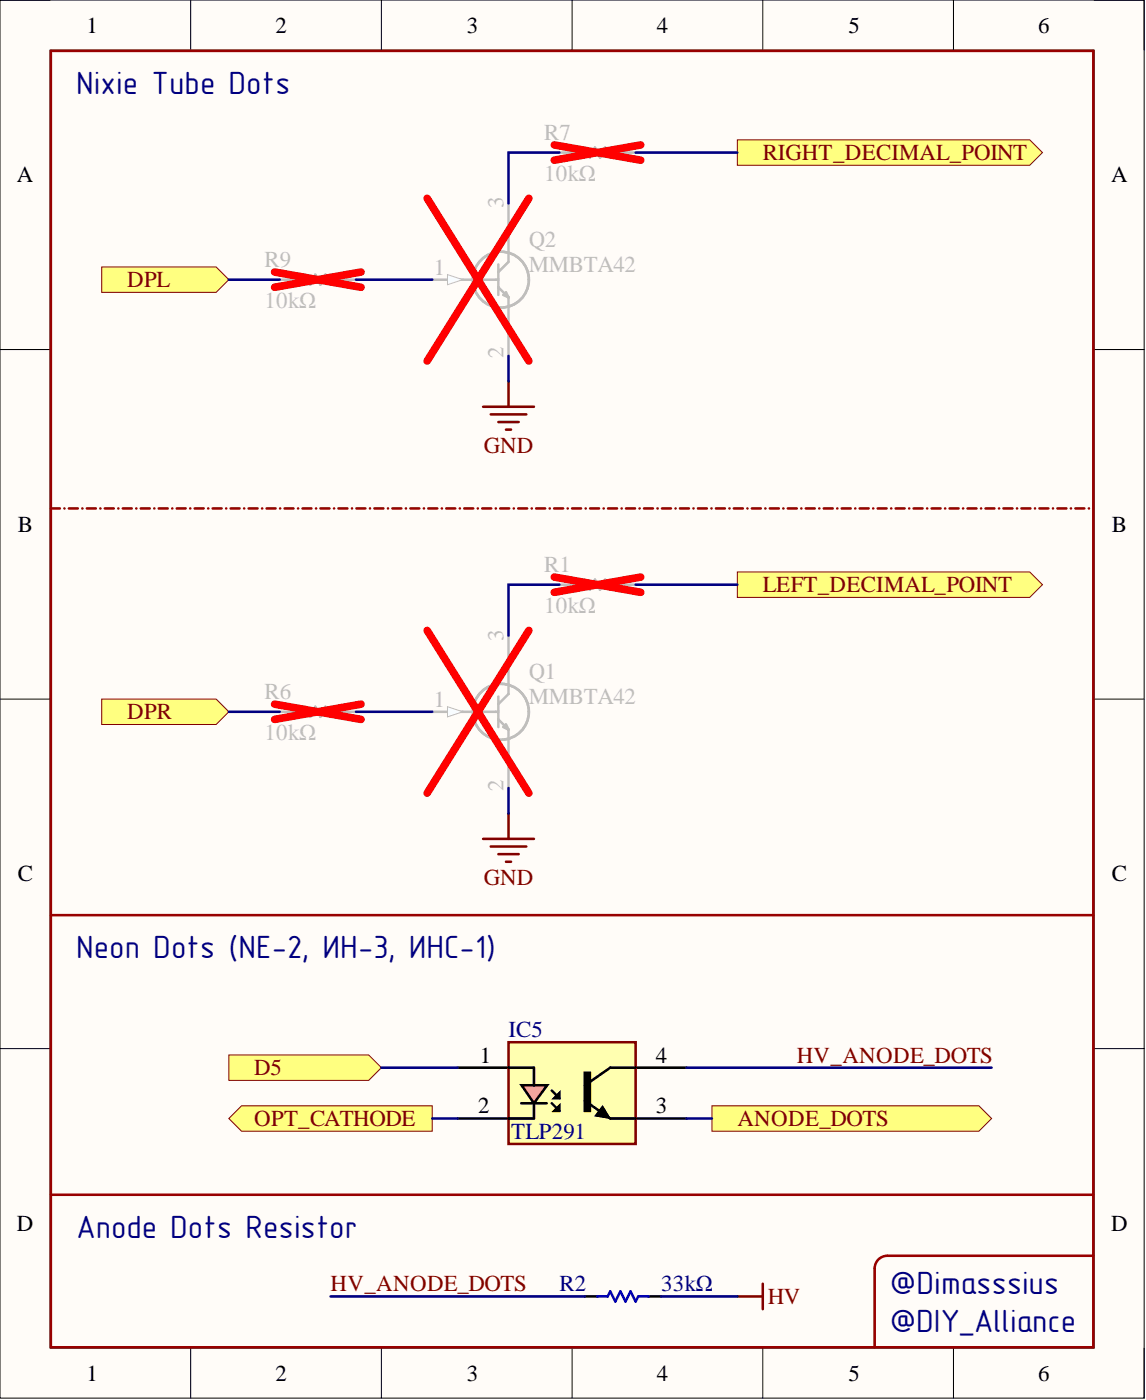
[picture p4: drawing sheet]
<svg xmlns="http://www.w3.org/2000/svg" width="114mm" height="140mm" viewBox="0 0 114 140" stroke-linecap="round" stroke-linejoin="round" font-family="sans-serif">
<defs><g id="words">
<g font-size="3.2" fill="#000080">
<text x="7.6" y="9.4">Nixie Tube Dots</text>
<text x="7.6" y="95.6">Neon Dots (NE-2, ИН-3, ИНС-1)</text>
<text x="7.6" y="123.5">Anode Dots Resistor</text>
<text x="88.8" y="129.1">@Dimasssius</text>
<text x="88.8" y="132.9">@DIY_Alliance</text>
</g>
<g font-size="2.3">
<text x="8.6" y="3.3">1</text>
<text x="27.5" y="3.3">2</text>
<text x="46.6" y="3.3">3</text>
<text x="65.5" y="3.3">4</text>
<text x="84.6" y="3.3">5</text>
<text x="103.6" y="3.3">6</text>
<text x="1.7" y="18.2">A</text>
<text x="110.8" y="18.2">A</text>
<text x="1.8" y="53.1">B</text>
<text x="110.9" y="53.1">B</text>
<text x="1.8" y="87.9">C</text>
<text x="110.9" y="87.9">C</text>
<text x="47.8" y="106">1</text>
<text x="65.4" y="106">4</text>
<text x="47.7" y="111.1">2</text>
<text x="65.4" y="111.1">3</text>
<text x="1.7" y="122.9">D</text>
<text x="110.8" y="122.9">D</text>
<text x="8.6" y="137.8">1</text>
<text x="27.5" y="137.8">2</text>
<text x="46.6" y="137.8">3</text>
<text x="65.5" y="137.8">4</text>
<text x="84.6" y="137.8">5</text>
<text x="103.6" y="137.8">6</text>
</g>
<g font-size="2.3" fill="#bfbebc">
<text x="54.3" y="14">R7</text>
<text x="50.2" y="20.8" transform="rotate(-90 50.2 20.8)">3</text>
<text x="54.3" y="18">10kΩ</text>
<text x="26.4" y="26.6">R9</text>
<text x="43.3" y="27.4">1</text>
<text x="52.7" y="24.6">Q2</text>
<text x="52.7" y="27.1">MMBTA42</text>
<text x="26.4" y="30.7">10kΩ</text>
<text x="50.2" y="35.8" transform="rotate(-90 50.2 35.8)">2</text>
<text x="54.3" y="57.1">R1</text>
<text x="50.2" y="63.9" transform="rotate(-90 50.2 63.9)">3</text>
<text x="54.3" y="61.1">10kΩ</text>
<text x="26.4" y="69.8">R6</text>
<text x="43.3" y="70.5">1</text>
<text x="52.7" y="67.7">Q1</text>
<text x="52.7" y="70.3">MMBTA42</text>
<text x="26.4" y="73.8">10kΩ</text>
<text x="50.2" y="78.9" transform="rotate(-90 50.2 78.9)">2</text>
</g>
<g font-size="2.3" fill="#800000">
<text x="76.1" y="16">RIGHT_DECIMAL_POINT</text>
<text x="12.7" y="28.7">DPL</text>
<text x="48.3" y="45.2">GND</text>
<text x="76.1" y="59.1">LEFT_DECIMAL_POINT</text>
<text x="12.7" y="71.8">DPR</text>
<text x="48.3" y="88.3">GND</text>
<text x="25.4" y="107.3">D5</text>
<text x="79.5" y="106">HV_ANODE_DOTS</text>
<text x="25.4" y="112.4">OPT_CATHODE</text>
<text x="73.5" y="112.4">ANODE_DOTS</text>
<text x="33" y="128.9">HV_ANODE_DOTS</text>
<text x="76.6" y="130.1">HV</text>
</g>
<g font-size="2.3" fill="#000080">
<text x="50.7" y="103.5">IC5</text>
<text x="51" y="113.6">TLP291</text>
<text x="55.8" y="128.9">R2</text>
<text x="65.9" y="128.9">33kΩ</text>
</g>
</g></defs>
<path d="M0 0h114.1v139.5h-114.1z" fill-rule="evenodd" fill="#fffcf8"/>
<path d="M0 0h114.1v139.5h-114.1z" fill="none" stroke="#000" stroke-width=".1"/>
<path d="M5 5h104.1v129.5h-104.1z" fill-rule="evenodd" fill="#fffcf8"/>
<g fill="none" stroke="#000" stroke-width=".1">
<path d="M0 0h5M5 5h104.1v129.5h-104.1zM19 0v5M38 0v5M57.1 0v5M76.1 0v5M95.1 0v5M109.1 0h5v5M0 34.9h5M109.1 34.9h5M0 69.8h5M109.1 69.8h5"/>
<path d="M0 104.6h5M109.1 104.6h5M19 134.5v5M38 134.5v5M57.1 134.5v5M76.1 134.5v5M95.1 134.5v5M114.1 134.5v5"/>
</g>
<g fill="none" stroke="#bfbebc" stroke-width=".25">
<path d="M43.1 71h3.1M50.7 63.4v2.6M50.7 72.8v5.8"/>
<circle cx="50" cy="71" r="2.79"/>
</g>
<path d="M44.6 70.5l1.6 .5-1.6 .5z" fill="#f8fcff"/>
<path d="M44.6 70.5l1.6 .5-1.6 .5z" fill="none" stroke="#bfbebc" stroke-width=".1"/>
<g fill="none" stroke="#bfbebc" stroke-width=".25">
<path d="M43.1 27.9h3.1M50.7 20.3v2.5M50.7 29.7v5.8M55.8 58.3h2.3l.2-.5 .5 1.1 .5-1.1 .5 1.1 .6-1.1 .5 1.1 .2-.6h2.3M27.9 71h2.3l.2-.5 .5 1 .5-1 .6 1 .5-1 .5 1 .2-.5h2.3M46.2 71h3.5M49.7 71.8l1 1M49.7 69.5v3M50.5 72.3l.2 .5-.5-.3zM50.7 66v3.3l-1 1"/>
<circle cx="50" cy="27.9" r="2.79"/>
</g>
<path d="M55.3 57.6l8.6 1.5M63.9 57.6l-8.6 1.5M27.4 70.3l8.6 1.5M36 70.3l-8.6 1.5M42.6 62.9l10.1 16.2M52.7 62.9l-10.1 16.2" fill="none" stroke="#f00" stroke-width=".76"/>
<path d="M44.6 27.4l1.6 .5-1.6 .5z" fill="#f8fcff"/>
<path d="M44.6 27.4l1.6 .5-1.6 .5z" fill="none" stroke="#bfbebc" stroke-width=".1"/>
<path d="M55.8 15.2h2.3l.2-.5 .5 1 .5-1 .5 1 .6-1 .5 1 .2-.5h2.3M27.9 27.9h2.3l.2-.5 .5 1 .5-1 .6 1 .5-1 .5 1 .2-.5h2.3M46.2 27.9h3.5M49.7 28.7l1 1M49.7 26.4v3M50.5 29.2l.2 .5-.5-.3zM50.7 22.8v3.3l-1 1" fill="none" stroke="#bfbebc" stroke-width=".25"/>
<path d="M42.6 19.8l10.1 16.2M52.7 19.8l-10.1 16.2M55.3 14.5l8.6 1.5M63.9 14.5l-8.6 1.5M27.4 27.1l8.6 1.6M36 27.1l-8.6 1.6" fill="none" stroke="#f00" stroke-width=".76"/>
<path d="M50.7 38.1v2.5M48.2 40.6h5.1M48.9 41.4h3.6M49.7 42.1h2M50.5 42.9h.5M48.2 83.7h5.1M48.9 84.5h3.6M49.7 85.2h2M50.5 86h.5M50.7 81.2v2.5" fill="none" stroke="#800000" stroke-width=".25"/>
<path d="M5.1 5.1h103.9v129.3" fill="none" stroke="#980000" stroke-width=".25"/>
<path d="M10.1 26.6h11.5l1.2 1.3-1.2 1.3h-11.5z" fill-rule="evenodd" fill="#ffff80"/>
<path d="M10.1 26.6h11.5l1.2 1.3-1.2 1.3h-11.5z" fill="none" stroke="#800000" stroke-width=".1"/>
<path d="M10.1 69.8h11.5l1.2 1.2-1.2 1.3h-11.5z" fill-rule="evenodd" fill="#ffff80"/>
<path d="M10.1 69.8h11.5l1.2 1.2-1.2 1.3h-11.5z" fill="none" stroke="#800000" stroke-width=".1"/>
<path d="M22.8 105.3h14l1.2 1.2-1.2 1.3h-14z" fill-rule="evenodd" fill="#ffff80"/>
<path d="M22.8 105.3h14l1.2 1.2-1.2 1.3h-14z" fill="none" stroke="#800000" stroke-width=".1"/>
<path d="M71 110.3h26.6l1.3 1.3-1.3 1.3h-26.6z" fill-rule="evenodd" fill="#ffff80"/>
<path d="M71 110.3h26.6l1.3 1.3-1.3 1.3h-26.6z" fill="none" stroke="#800000" stroke-width=".1"/>
<path d="M73.5 129.4h2.6M76.1 128.1v2.5" fill="none" stroke="#800000" stroke-width=".25"/>
<path d="M24.1 110.3h19v2.6h-19l-1.3-1.3z" fill-rule="evenodd" fill="#ffff80"/>
<path d="M24.1 110.3h19v2.6h-19l-1.3-1.3z" fill="none" stroke="#800000" stroke-width=".1"/>
<path d="M73.5 14h29.2l1.3 1.2-1.3 1.3h-29.2z" fill-rule="evenodd" fill="#ffff80"/>
<path d="M73.5 14h29.2l1.3 1.2-1.3 1.3h-29.2z" fill="none" stroke="#800000" stroke-width=".1"/>
<path d="M73.5 57.1h29.2l1.3 1.2-1.3 1.3h-29.2z" fill-rule="evenodd" fill="#ffff80"/>
<path d="M73.5 57.1h29.2l1.3 1.2-1.3 1.3h-29.2z" fill="none" stroke="#800000" stroke-width=".1"/>
<g fill="none" stroke="#980000" stroke-width=".25">
<path d="M5.1 5.1v129.3h103.9M5.1 50.7h.9M6.4 50.7h.1M6.9 50.7h.9M8.2 50.7h.1M8.7 50.7h.9M10 50.7h.1M10.5 50.7h.8M11.8 50.7h.1M12.2 50.7h.9M13.6 50.7h.1M14 50.7h.9"/>
<path d="M15.4 50.7h.1M15.8 50.7h.9M17.2 50.7h.1M17.6 50.7h.9M19 50.7h.1M19.4 50.7h.9M20.8 50.7h.1M21.2 50.7h.9M22.6 50.7h.1M23 50.7h.9M24.3 50.7h.1M24.8 50.7h.9"/>
<path d="M26.1 50.7h.1M26.6 50.7h.9M27.9 50.7h.1M28.4 50.7h.9M29.7 50.7h.1M30.2 50.7h.9M31.5 50.7h.1M32 50.7h.9M33.3 50.7h.1M33.8 50.7h.9M35.1 50.7h.1M35.6 50.7h.8"/>
<path d="M36.9 50.7h.1M37.3 50.7h.9M38.7 50.7h.1M39.1 50.7h.9M40.5 50.7h.1M40.9 50.7h.9M42.3 50.7h.1M42.7 50.7h.9M44.1 50.7h.1M44.5 50.7h.9M45.9 50.7h.1M46.3 50.7h.9"/>
<path d="M47.6 50.7h.1M48.1 50.7h.9M49.4 50.7h.1M49.9 50.7h.9M51.2 50.7h.1M51.7 50.7h.9M53 50.7h.1M53.5 50.7h.9M54.8 50.7h.1M55.3 50.7h.9M56.6 50.7h.1M57.1 50.7h.9"/>
<path d="M58.4 50.7h.1M58.9 50.7h.8M60.2 50.7h.1M60.6 50.7h.9M62 50.7h.1M62.4 50.7h.9M63.8 50.7h.1M64.2 50.7h.9M65.6 50.7h.1M66 50.7h.9M67.4 50.7h.1M67.8 50.7h.9"/>
<path d="M69.2 50.7h.1M69.6 50.7h.9M71 50.7h.1M71.4 50.7h.9M72.7 50.7h.1M73.2 50.7h.9M74.5 50.7h.1M75 50.7h.9M76.3 50.7h.1M76.8 50.7h.9M78.1 50.7h.1M78.6 50.7h.9"/>
<path d="M79.9 50.7h.1M80.4 50.7h.9M81.7 50.7h.1M82.2 50.7h.9M83.5 50.7h.1M83.9 50.7h.9M85.3 50.7h.1M85.7 50.7h.9M87.1 50.7h.1M87.5 50.7h.9M88.9 50.7h.1M89.3 50.7h.9"/>
<path d="M90.7 50.7h.1M91.1 50.7h.9M92.5 50.7h.1M92.9 50.7h.9M94.3 50.7h.1M94.7 50.7h.9M96 50.7h.1M96.5 50.7h.9M97.8 50.7h.1M98.3 50.7h.9M99.6 50.7h.1M100.1 50.7h.9"/>
<path d="M101.4 50.7h.1M101.9 50.7h.9M103.2 50.7h.1M103.7 50.7h.9M105 50.7h.1M105.5 50.7h.9M106.8 50.7h.1M107.3 50.7h.9M108.6 50.7h.1M5.1 91.3h103.9M5.1 119.2h103.9M109 125.3h-20.5a1.27 1.27 0 0 0-1.3 1.3v7.8"/>
</g>
<path d="M45.6 106.5h5.1M45.6 111.6h5.1M63.4 106.5h5.1M63.4 111.6h5.1" fill="none" stroke="#000" stroke-width=".25"/>
<path d="M50.7 104h12.7v10.1h-12.7z" fill-rule="evenodd" fill="#ffffb0"/>
<path d="M50.7 104h12.7v10.1h-12.7z" fill="none" stroke="#800000" stroke-width=".25"/>
<path d="M52 110.1h2.5M58.3 107h.5v3.9h-.5zM58.3 109.8l2.6 1.8h2.5M63.4 106.5h-2.5l-2.6 1.8" fill="none" stroke="#000" stroke-width=".25"/>
<g fill="#000">
<path d="M60.1 110.3l.8 1.3-1.6-.2z"/>
<path d="M58.3 107h.5v3.9h-.5z" fill-rule="evenodd"/>
</g>
<path d="M60.1 110.3l.8 1.3-1.6-.2z" fill="none" stroke="#000" stroke-width=".1"/>
<path d="M52 108.3h2.6l-1.3 1.8z" fill="#f99"/>
<path d="M50.7 106.5h2.6v1.8M52 108.3h2.6l-1.3 1.8zM53.3 110.1v1.5h-2.6M55.8 110.3v.6h-.5zM55.8 109.1v.5h-.5zM58.3 129.4h1.3M64.7 129.4h1.2" fill="none" stroke="#000" stroke-width=".25"/>
<path d="M55 110.1l.8 .8M55 108.8l.8 .8" fill="none" stroke="#101010" stroke-width=".25"/>
<path d="M55.8 110.3v.6h-.5zM55.8 109.1v.5h-.5z" fill="#000"/>
<path d="M59.6 129.4h1l.3-.5 .5 1 .5-1 .5 1 .5-1 .5 1 .3-.5h1" fill="none" stroke="#00f" stroke-width=".25"/>
<g fill="none" stroke="#000080" stroke-width=".25">
<path d="M55.8 15.2h-5.1v5.1M63.4 15.2h10.1M22.8 27.9h5.1M35.5 27.9h7.6M50.7 35.5v2.6M55.8 58.3h-5.1v5.1M63.4 58.3h10.1M22.8 71h5.1M35.5 71h7.6M50.7 78.6v2.6M38 106.5h7.6M43.1 111.6h2.5"/>
<path d="M68.5 106.5h30.4M68.5 111.6h2.5M33 129.4h25.3M65.9 129.4h7.6"/>
</g>
<use href="#words"/>
</svg>
